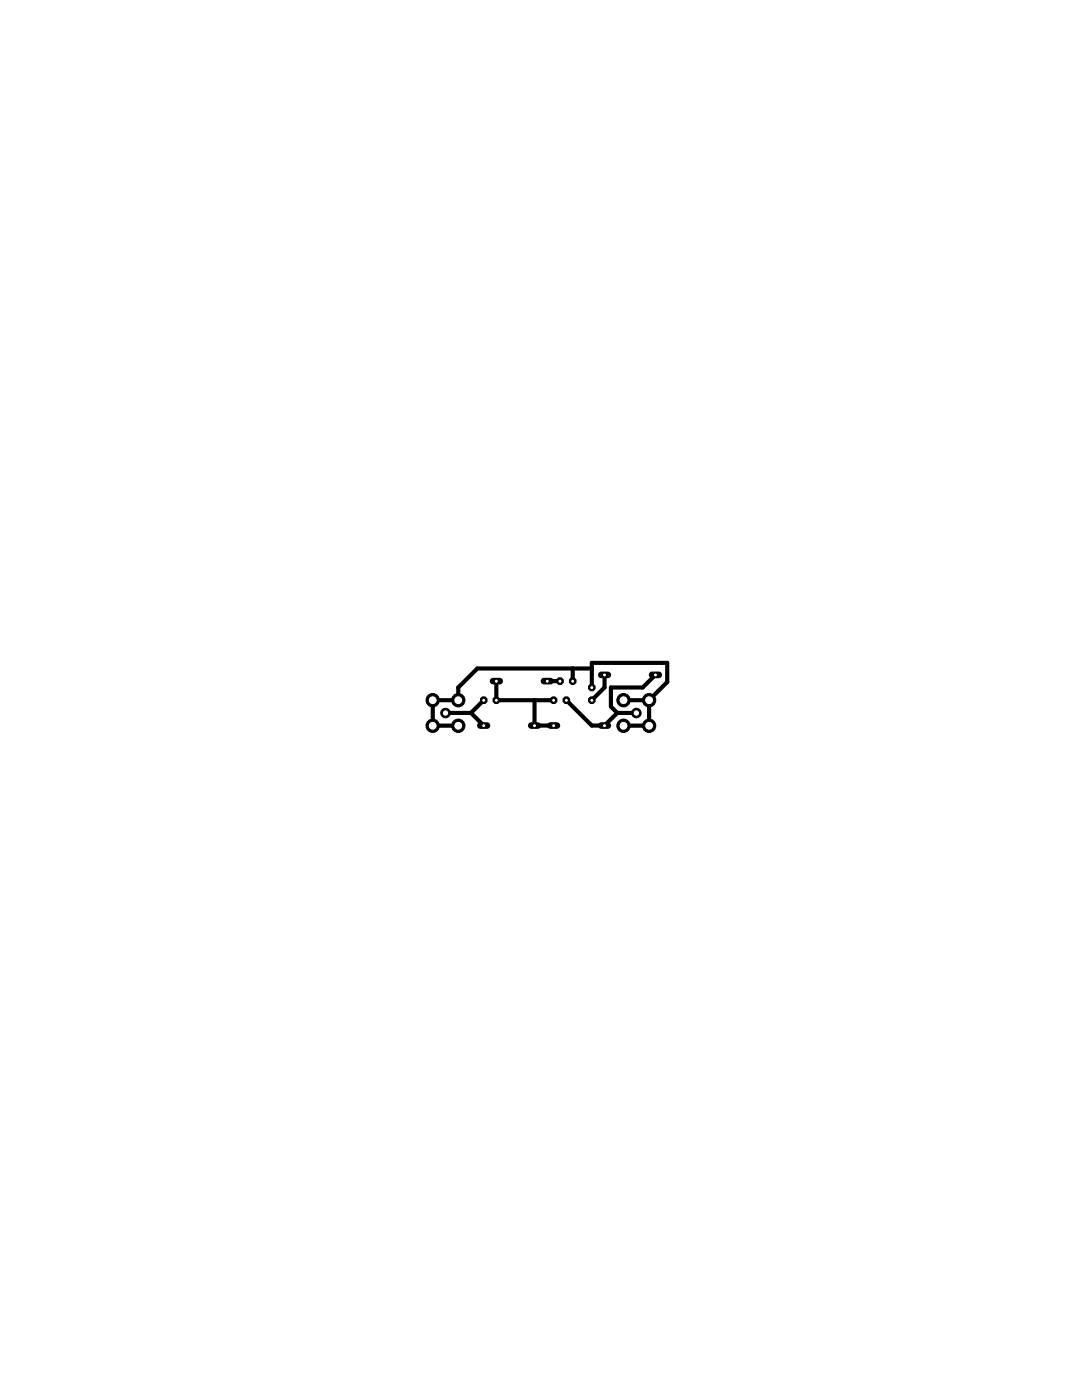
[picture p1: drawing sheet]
<svg xmlns="http://www.w3.org/2000/svg" width="216mm" height="279mm" viewBox="0 0 216 279" stroke-linecap="round" stroke-linejoin="round" font-family="sans-serif">
<g fill="none" stroke="#000" stroke-width=".83">
<path d="M86.3 139.7h.1M86.4 139.7v5.1M96.5 139.7l-2.5 2.6M99 135.9v3.8h11.5M106.7 139.7v5.1h3.8M109.2 135.9h2.5M113 139.7l5.1 5.1h2.5l2.6-2.5M114.3 133.4v2.5M118.1 133.4h-22.9l-3.8 3.8v2.5h-5M118.1 137.2v-4.9h15v3.8l-3.6 3.6M120.6 134.7v2.5l-2.5 2.5M124.4 139.7h5.1"/>
<path d="M129.5 139.7v5.1M130.8 134.7l-2.6 2.5h-6.3v3.8l1.3 1.3M86.3 144.8h5.1M86.4 144.8h-.1M88.9 142.3h5.1M94 142.3l2.5 2.5M123.2 142.3h3.8M129.5 144.8h-5.1M129.5 144.8h.1"/>
</g>
<path d="M106.6 144.8h.1" fill="none" stroke="#000" stroke-width=".25"/>
<path d="M86.3 139.7h.1M86.4 139.7v.1M91.4 139.7v.1M124.4 139.7l.1 .1M129.5 139.7v.1M86.3 144.8l.1-.1 .1 .1M129.5 144.8h.1" fill="none" stroke="#000" stroke-width=".2"/>
<circle cx="127" cy="142.3" r=".95" fill="#000" stroke="#000" stroke-width=".2"/>
<circle cx="127" cy="142.3" r=".64" fill="#fff" stroke="#000" stroke-width=".2"/>
<circle cx="124.4" cy="139.7" r="1.33" fill="#000" stroke="#000" stroke-width=".2"/>
<circle cx="124.4" cy="139.7" r=".89" fill="#fff" stroke="#000" stroke-width=".2"/>
<circle cx="129.5" cy="139.7" r="1.33" fill="#000" stroke="#000" stroke-width=".2"/>
<circle cx="129.5" cy="139.7" r=".89" fill="#fff" stroke="#000" stroke-width=".2"/>
<circle cx="129.5" cy="144.8" r="1.33" fill="#000" stroke="#000" stroke-width=".2"/>
<circle cx="129.5" cy="144.8" r=".89" fill="#fff" stroke="#000" stroke-width=".2"/>
<circle cx="124.4" cy="144.8" r="1.33" fill="#000" stroke="#000" stroke-width=".2"/>
<circle cx="124.4" cy="144.8" r=".89" fill="#fff" stroke="#000" stroke-width=".2"/>
<circle cx="88.9" cy="142.3" r=".95" fill="#000" stroke="#000" stroke-width=".2"/>
<circle cx="88.9" cy="142.3" r=".64" fill="#fff" stroke="#000" stroke-width=".2"/>
<circle cx="91.4" cy="144.8" r="1.33" fill="#000" stroke="#000" stroke-width=".2"/>
<circle cx="91.4" cy="144.8" r=".89" fill="#fff" stroke="#000" stroke-width=".2"/>
<circle cx="86.3" cy="144.8" r="1.33" fill="#000" stroke="#000" stroke-width=".2"/>
<circle cx="86.3" cy="144.8" r=".89" fill="#fff" stroke="#000" stroke-width=".2"/>
<circle cx="86.3" cy="139.7" r="1.33" fill="#000" stroke="#000" stroke-width=".2"/>
<circle cx="86.3" cy="139.7" r=".89" fill="#fff" stroke="#000" stroke-width=".2"/>
<circle cx="91.4" cy="139.7" r="1.33" fill="#000" stroke="#000" stroke-width=".2"/>
<circle cx="91.4" cy="139.7" r=".89" fill="#fff" stroke="#000" stroke-width=".2"/>
<path d="M95.8 144.8h1.4" fill="none" stroke="#000" stroke-width="1.3"/>
<circle cx="96.5" cy="144.8" r=".4" fill="#fff" stroke="#000" stroke-width=".2"/>
<path d="M106 144.8h1.3" fill="none" stroke="#000" stroke-width="1.3"/>
<circle cx="106.7" cy="144.8" r=".4" fill="#fff" stroke="#000" stroke-width=".2"/>
<path d="M109.8 144.8h1.3" fill="none" stroke="#000" stroke-width="1.3"/>
<circle cx="110.5" cy="144.8" r=".4" fill="#fff" stroke="#000" stroke-width=".2"/>
<path d="M120 144.8h1.3" fill="none" stroke="#000" stroke-width="1.3"/>
<circle cx="120.6" cy="144.8" r=".4" fill="#fff" stroke="#000" stroke-width=".2"/>
<path d="M108.5 135.9h1.4" fill="none" stroke="#000" stroke-width="1.3"/>
<circle cx="109.2" cy="136" r=".4" fill="#fff" stroke="#000" stroke-width=".2"/>
<path d="M98.4 135.9h1.3" fill="none" stroke="#000" stroke-width="1.3"/>
<circle cx="99" cy="136" r=".4" fill="#fff" stroke="#000" stroke-width=".2"/>
<path d="M120 134.7h1.3" fill="none" stroke="#000" stroke-width="1.3"/>
<circle cx="120.6" cy="134.7" r=".4" fill="#fff" stroke="#000" stroke-width=".2"/>
<path d="M130.1 134.7h1.3" fill="none" stroke="#000" stroke-width="1.3"/>
<circle cx="130.8" cy="134.7" r=".4" fill="#fff" stroke="#000" stroke-width=".2"/>
<circle cx="96.5" cy="139.7" r=".71" fill="#000" stroke="#000" stroke-width=".2"/>
<circle cx="96.5" cy="139.8" r=".4" fill="#fff" stroke="#000" stroke-width=".2"/>
<circle cx="99" cy="139.7" r=".71" fill="#000" stroke="#000" stroke-width=".2"/>
<circle cx="99" cy="139.8" r=".4" fill="#fff" stroke="#000" stroke-width=".2"/>
<circle cx="110.5" cy="139.7" r=".71" fill="#000" stroke="#000" stroke-width=".2"/>
<circle cx="110.5" cy="139.8" r=".4" fill="#fff" stroke="#000" stroke-width=".2"/>
<circle cx="113" cy="139.7" r=".71" fill="#000" stroke="#000" stroke-width=".2"/>
<circle cx="113" cy="139.8" r=".4" fill="#fff" stroke="#000" stroke-width=".2"/>
<circle cx="111.7" cy="135.9" r=".71" fill="#000" stroke="#000" stroke-width=".2"/>
<circle cx="111.7" cy="136" r=".4" fill="#fff" stroke="#000" stroke-width=".2"/>
<circle cx="114.3" cy="135.9" r=".71" fill="#000" stroke="#000" stroke-width=".2"/>
<circle cx="114.3" cy="136" r=".4" fill="#fff" stroke="#000" stroke-width=".2"/>
<circle cx="118.1" cy="139.7" r=".71" fill="#000" stroke="#000" stroke-width=".2"/>
<circle cx="118.1" cy="139.8" r=".4" fill="#fff" stroke="#000" stroke-width=".2"/>
<circle cx="118.1" cy="137.2" r=".71" fill="#000" stroke="#000" stroke-width=".2"/>
<circle cx="118.1" cy="137.2" r=".4" fill="#fff" stroke="#000" stroke-width=".2"/>
</svg>
